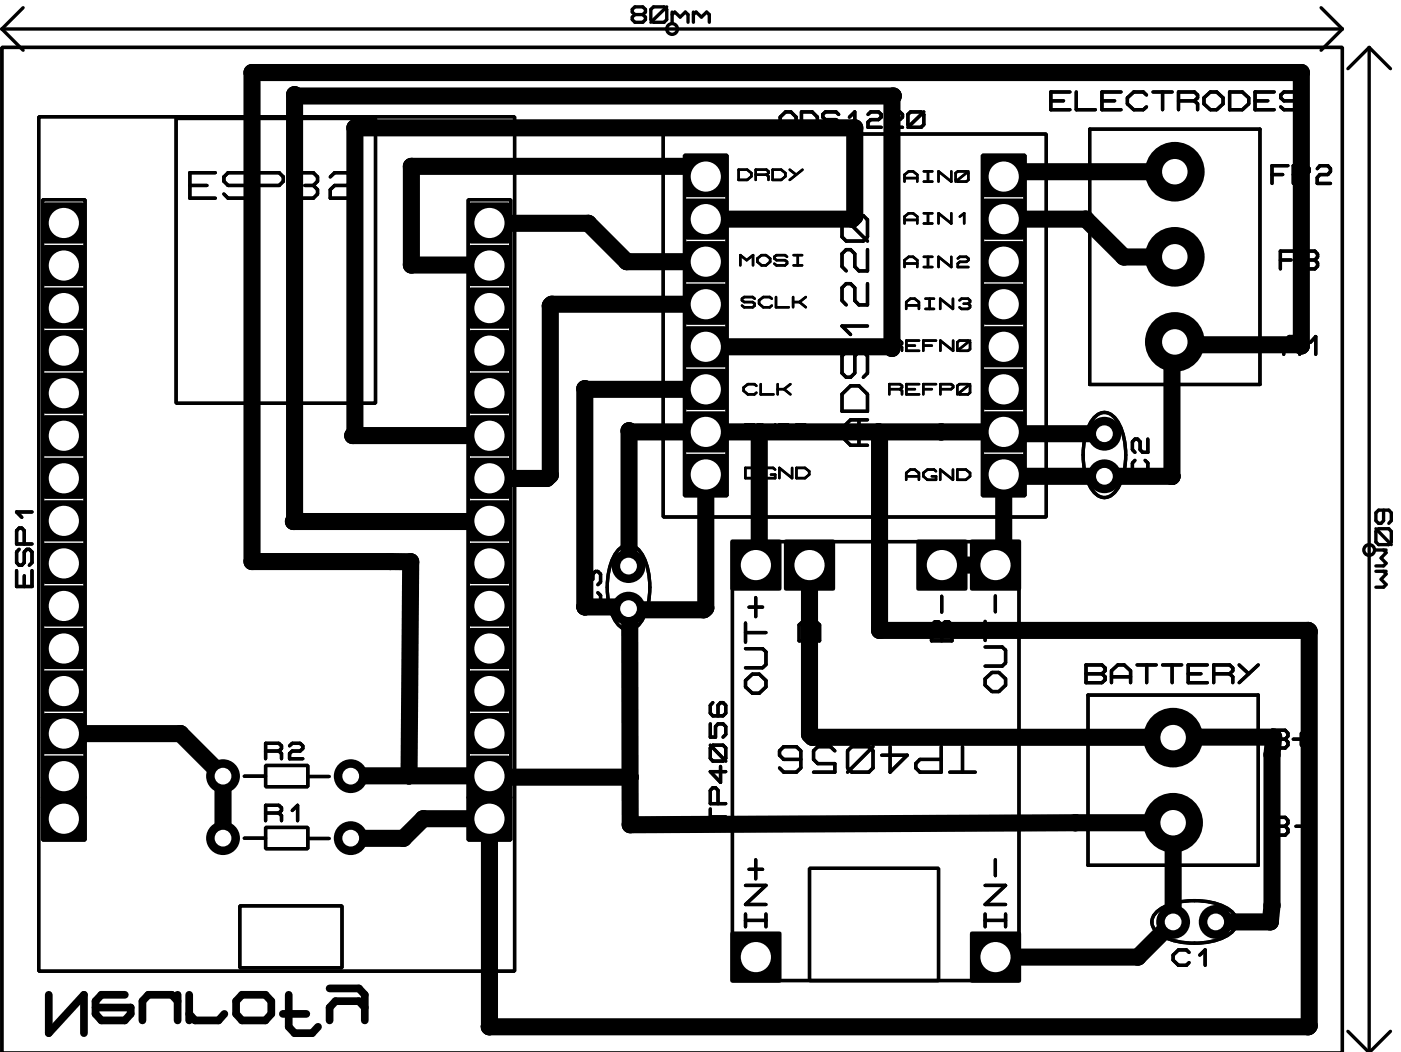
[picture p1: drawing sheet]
<svg xmlns="http://www.w3.org/2000/svg" width="84mm" height="63mm" viewBox="0 0 84 63" stroke-linecap="round" stroke-linejoin="round" font-family="sans-serif">
<g fill="#000">
<path d="M2.6 17.2h2.4v2.4h-2.4z" fill-rule="evenodd"/>
<path d="M2.6 14.7l2.4-.1v2.4l-2.4 .1z" fill-rule="evenodd"/>
<path d="M2.6 12.1h2.4v2.4h-2.4z" fill-rule="evenodd"/>
<path d="M28 12.1h2.4v2.4h-2.4z" fill-rule="evenodd"/>
<path d="M28 14.7l2.4-.1v2.4l-2.4 .1z" fill-rule="evenodd"/>
<path d="M28 17.2h2.4v2.4h-2.4z" fill-rule="evenodd"/>
<path d="M40.9 9.4l2.4-.1v2.4h-2.4z" fill-rule="evenodd"/>
<path d="M40.9 11.9h2.4v2.3l-2.4 .1z" fill-rule="evenodd"/>
<path d="M40.9 14.4h2.4v2.4h-2.4z" fill-rule="evenodd"/>
<path d="M40.9 17l2.4-.1v2.4l-2.4 .1z" fill-rule="evenodd"/>
<path d="M40.9 19.5h2.4v2.4h-2.4z" fill-rule="evenodd"/>
<path d="M58.7 9.4l2.4-.1v2.4h-2.4z" fill-rule="evenodd"/>
<path d="M58.7 11.9h2.4v2.3l-2.4 .1z" fill-rule="evenodd"/>
<path d="M58.7 14.4h2.4v2.4h-2.4z" fill-rule="evenodd"/>
<path d="M58.7 17l2.4-.1v2.4l-2.4 .1z" fill-rule="evenodd"/>
<path d="M58.7 19.5h2.4v2.4h-2.4z" fill-rule="evenodd"/>
<path d="M2.6 37.5h2.4v2.4h-2.4z" fill-rule="evenodd"/>
<path d="M2.6 35h2.4v2.3l-2.4 .1z" fill-rule="evenodd"/>
<path d="M2.6 32.5l2.4-.1v2.4h-2.4z" fill-rule="evenodd"/>
<path d="M2.6 29.9h2.4v2.4h-2.4z" fill-rule="evenodd"/>
<path d="M2.6 27.4l2.4-.1v2.4l-2.4 .1z" fill-rule="evenodd"/>
<path d="M2.6 24.8h2.4v2.4h-2.4z" fill-rule="evenodd"/>
<path d="M2.6 22.3h2.4v2.4l-2.4-.1z" fill-rule="evenodd"/>
<path d="M2.6 19.8l2.4-.1v2.4h-2.4z" fill-rule="evenodd"/>
<path d="M28 19.8l2.4-.1v2.4h-2.4z" fill-rule="evenodd"/>
<path d="M28 22.3h2.4v2.3l-2.4 .1z" fill-rule="evenodd"/>
<path d="M28 24.8h2.4v2.4h-2.4z" fill-rule="evenodd"/>
<path d="M28 27.4l2.4-.1v2.4l-2.4 .1z" fill-rule="evenodd"/>
<path d="M28 29.9h2.4v2.4h-2.4z" fill-rule="evenodd"/>
<path d="M28 32.5l2.4-.1v2.4h-2.4z" fill-rule="evenodd"/>
<path d="M28 35h2.4v2.3l-2.4 .1z" fill-rule="evenodd"/>
<path d="M28 37.5h2.4v2.4h-2.4z" fill-rule="evenodd"/>
<path d="M40.9 22.1l2.4-.1v2.4h-2.4z" fill-rule="evenodd"/>
<path d="M40.9 24.6h2.4v2.3l-2.4 .1z" fill-rule="evenodd"/>
<path d="M40.9 27.1h2.4v2.4h-2.4z" fill-rule="evenodd"/>
<path d="M43.6 32.2h3v3h-3z" fill-rule="evenodd"/>
<path d="M46.8 32.2h3v3h-3z" fill-rule="evenodd"/>
<path d="M54.7 32.3l3-.1v3h-3z" fill-rule="evenodd"/>
<path d="M57.9 32.3l3-.1v3h-3z" fill-rule="evenodd"/>
<path d="M58.7 22.1l2.4-.1v2.4h-2.4z" fill-rule="evenodd"/>
<path d="M58.7 24.6h2.4v2.3l-2.4 .1z" fill-rule="evenodd"/>
<path d="M58.7 27.1h2.4v2.4h-2.4z" fill-rule="evenodd"/>
<path d="M2.6 47.7h2.4v2.3l-2.4 .1z" fill-rule="evenodd"/>
<path d="M2.6 45.2l2.4-.1v2.4h-2.4z" fill-rule="evenodd"/>
<path d="M2.6 42.6h2.4v2.4h-2.4z" fill-rule="evenodd"/>
<path d="M2.6 40.1l2.4-.1v2.4l-2.4 .1z" fill-rule="evenodd"/>
<path d="M28 40.1l2.4-.1v2.4l-2.4 .1z" fill-rule="evenodd"/>
<path d="M28 42.6h2.4v2.4h-2.4z" fill-rule="evenodd"/>
<path d="M28 45.2l2.4-.1v2.4h-2.4z" fill-rule="evenodd"/>
<path d="M28 47.7h2.4v2.3l-2.4 .1z" fill-rule="evenodd"/>
<path d="M43.6 55.6l3 .1v2.9h-3z" fill-rule="evenodd"/>
<path d="M57.9 55.7l3-.1v3h-3z" fill-rule="evenodd"/>
<circle cx="15" cy="4.3" r=".51"/>
<circle cx="17.6" cy="5.6" r=".51"/>
<circle cx="17.7" cy="5.7" r=".51"/>
<circle cx="21.2" cy="7.6" r=".51"/>
<circle cx="24.5" cy="15.8" r=".51"/>
<circle cx="24.5" cy="9.9" r=".51"/>
<circle cx="29.2" cy="15.8" r=".51"/>
<circle cx="29.2" cy="13.3" r=".51"/>
<circle cx="32.8" cy="18.2" r=".51"/>
<circle cx="32.9" cy="18.2" r=".51"/>
<circle cx="35.1" cy="13.3" r=".51"/>
<circle cx="37.4" cy="15.6" r=".51"/>
<circle cx="41.5" cy="9.9" r=".51"/>
<circle cx="50.9" cy="13.1" r=".51"/>
<circle cx="51" cy="12.9" r=".51"/>
<circle cx="51" cy="7.6" r=".51"/>
<circle cx="53.2" cy="5.8" r=".51"/>
<circle cx="53.3" cy="5.7" r=".51"/>
<circle cx="60.2" cy="10.2" r=".51"/>
<circle cx="64.8" cy="13.1" r=".51"/>
<circle cx="67.1" cy="15.3" r=".51"/>
<circle cx="70.1" cy="15.3" r=".51"/>
<circle cx="70.1" cy="10.2" r="1.78"/>
<circle cx="70.1" cy="15.3" r="1.78"/>
<circle cx="77.7" cy="4.3" r=".51"/>
<circle cx="15" cy="33.5" r=".51"/>
<circle cx="17.5" cy="31.1" r=".51"/>
<circle cx="17.6" cy="31" r=".51"/>
<circle cx="21" cy="26" r=".51"/>
<circle cx="21.2" cy="25.9" r=".51"/>
<circle cx="23.3" cy="33.5" r=".51"/>
<circle cx="24.5" cy="33.5" r=".51"/>
<circle cx="29.2" cy="31.1" r=".51"/>
<circle cx="29.2" cy="26" r=".51"/>
<circle cx="29.2" cy="28.6" r=".51"/>
<circle cx="32.6" cy="28.6" r=".51"/>
<circle cx="32.8" cy="28.4" r=".51"/>
<circle cx="34.9" cy="23.2" r=".51"/>
<circle cx="34.9" cy="36.2" r=".51"/>
<circle cx="37.4" cy="36.2" r=".51"/>
<circle cx="37.5" cy="33.8" r="1.01"/>
<circle cx="37.5" cy="36.3" r="1.01"/>
<circle cx="37.5" cy="33.8" r=".51"/>
<circle cx="37.5" cy="25.7" r=".51"/>
<circle cx="37.6" cy="36.4" r=".51"/>
<circle cx="37.6" cy="25.8" r=".51"/>
<circle cx="42" cy="36.4" r=".51"/>
<circle cx="42.1" cy="36.3" r=".51"/>
<circle cx="43.2" cy="25.8" r=".51"/>
<circle cx="45.3" cy="33.5" r=".51"/>
<circle cx="45.3" cy="25.8" r=".51"/>
<circle cx="52.4" cy="25.8" r=".51"/>
<circle cx="52.5" cy="37.6" r=".51"/>
<circle cx="52.5" cy="25.8" r=".51"/>
<circle cx="53.1" cy="20.7" r=".51"/>
<circle cx="53.2" cy="20.8" r=".51"/>
<circle cx="56.2" cy="25.8" r=".51"/>
<circle cx="59.9" cy="33.2" r=".51"/>
<circle cx="60" cy="25.9" r=".51"/>
<circle cx="60" cy="28.4" r=".51"/>
<circle cx="65.9" cy="25.9" r="1.01"/>
<circle cx="65.9" cy="28.4" r="1.01"/>
<circle cx="69.9" cy="28.4" r=".51"/>
<circle cx="69.9" cy="20.6" r=".51"/>
<circle cx="70.1" cy="20.4" r="1.78"/>
<circle cx="77.6" cy="20.6" r=".51"/>
<circle cx="77.7" cy="20.6" r=".51"/>
<circle cx="78.1" cy="37.6" r=".51"/>
<circle cx="78.1" cy="37.7" r=".51"/>
<circle cx="10.8" cy="43.8" r=".51"/>
<circle cx="13.3" cy="50" r="1.01"/>
<circle cx="13.3" cy="46.3" r="1.01"/>
<circle cx="20.9" cy="50" r="1.01"/>
<circle cx="20.9" cy="46.3" r="1.01"/>
<circle cx="20.9" cy="46.3" r=".51"/>
<circle cx="20.9" cy="50" r=".51"/>
<circle cx="24.1" cy="50" r=".51"/>
<circle cx="24.4" cy="46.3" r=".51"/>
<circle cx="25.3" cy="48.9" r=".51"/>
<circle cx="29.2" cy="46.3" r=".51"/>
<circle cx="29.3" cy="46.4" r=".51"/>
<circle cx="37.6" cy="46.4" r=".51"/>
<circle cx="37.6" cy="49.2" r=".51"/>
<circle cx="48.3" cy="43.8" r=".51"/>
<circle cx="48.5" cy="44" r=".51"/>
<circle cx="64.2" cy="49.1" r=".51"/>
<circle cx="67.9" cy="57.1" r=".51"/>
<circle cx="70" cy="44" r="1.78"/>
<circle cx="70" cy="49.1" r="1.78"/>
<circle cx="70" cy="55" r="1.01"/>
<circle cx="70" cy="44" r=".51"/>
<circle cx="72.5" cy="55" r="1.01"/>
<circle cx="75.8" cy="55" r=".51"/>
<circle cx="75.9" cy="45" r=".51"/>
<circle cx="75.9" cy="54" r=".51"/>
<circle cx="76" cy="44" r=".51"/>
<circle cx="29.2" cy="61.3" r=".51"/>
<circle cx="78.1" cy="61.3" r=".51"/>
<circle cx="78.1" cy="61.2" r=".51"/>
</g>
<g fill="none" stroke="#000" stroke-width=".2">
<path d="M.1 2.8h80v60M.1 2.8h.1M.1 2.8v60M2.3 7h28.4v51h-28.4zM2.5 11.9h2.6v38.2h-2.6zM10.5 7.1h11.9v17h-11.9zM11.3 11.1h1M12.8 10.3h-1.5v1.5h1.5M14.9 10.6l-.3-.3h-1l-.2 .3v.2l.2 .3h1l.3 .2v.3l-.3 .2h-1l-.2-.2M15.4 11.1h1.3l.2-.3v-.2l-.2-.3h-1.3v1.5M17.7 10.6l.2-.3h.8l.2 .3v.2l-.2 .3M18.2 11.1h.5"/>
<path d="M18.7 11.1l.2 .2v.3l-.2 .2h-.8l-.2-.2M19.7 10.6l.3-.3h.7l.3 .3v.2l-.3 .3h-.7l-.3 .2v.5h1.3M27.9 11.9h2.6v38.2h-2.6zM39.6 8h22.8v22.9h-22.8zM40.8 9.3h2.6v20.3h-2.6zM46.6 7.6v-.6l.3-.3h.3l.3 .3v.6M46.6 7.3h.9M47.8 6.7h.7l.3 .3v.3l-.3 .3h-.7zM50 6.8l-.1-.1h-.6l-.2 .1v.2l.2 .1h.6l.1 .2v.1l-.1 .2h-.6l-.2-.2M50.2 12.9l1.6 1.5M50.5 12.9h1l.3 .2v1l-.3 .3h-1l-.3-.3v-1zM50.7 7l.3-.3v.9"/>
<path d="M51.8 14.9v1.3h-.5l-.3-.3v-.8l-.2-.2h-.3l-.3 .2v.8l.3 .3M51.8 16.9v1.3h-.5l-.3-.3v-.7l-.2-.3h-.3l-.3 .3v.7l.3 .3M51.8 19.5h-1.6l.6 .5M51.8 6.8l.2-.1h.4l.2 .1v.2l-.2 .1h-.4l-.2 .2v.3h.8M53.1 6.8l.1-.1h.5l.2 .1v.2l-.2 .1h-.5l-.1 .2v.3h.8M54.2 6.8l.1-.1h.7l.1 .1v.6l-.1 .2h-.7l-.1-.2zM55.1 6.7l-.9 .9M58.6 9.3h2.6v20.3h-2.6zM62.7 6h.8M63.8 5.5h-1.1v1h1.1M64.2 5.5v1h1.2M65 7.7h10.2v15.2h-10.2z"/>
<path d="M65.8 6h.7M66.9 5.5h-1.1v1h1.1M68.4 5.7l-.2-.2h-.5l-.4 .3v.4l.4 .3h.5l.2-.1M68.8 5.5h1.1M69.4 5.5v1M70.3 6h1M71.3 6l.2-.2v-.1l-.2-.2h-1v1M71.3 6l.2 .2v.3M71.8 5.8l.4-.3h.4l.4 .3v.4l-.4 .3h-.4l-.4-.3zM73.4 5.5h.7l.4 .3v.4l-.4 .3h-.7zM74.9 6h.8M75.9 10.4h.6"/>
<path d="M76 5.5h-1.1v1h1.1M76.4 15.5h.6M76.9 9.9h-1v1M77.2 10.4h.8l.1-.2v-.1l-.1-.2h-.8v1M77.4 15h-1v1M77.6 5.7l-.2-.2h-.8l-.2 .2v.1l.2 .2h.8l.2 .2v.2l-.2 .1h-.8l-.2-.1M78 15.5l-.2-.2v-.1l.2-.2h.5l.1 .2v.1l-.1 .2M78 15.5h.5M78 15.5l-.2 .2v.2l.2 .1h.5l.1-.1v-.2l-.1-.2M78.6 10.1l.2-.2h.4l.2 .2v.1l-.2 .2h-.4l-.2 .2v.3h.8M1 34.1v.9h.9v-.9M1.1 32.8l-.1 .1v.7l.1 .1h.2l.1-.1v-.7l.2-.1h.1l.2 .1v.7l-.2 .1"/>
<path d="M1.4 32.5v-.8l-.1-.2h-.2l-.1 .2v.8h.9M1.4 34.4v.6M1.9 30.6h-.9l.3 .3M35.1 35.4l-.2 .1v.5l.3 .3h.3l.3-.3v-.5l-.1-.1M35.4 34.3l.1-.2h.2l.1 .2v.4l-.1 .2M35.4 34.3l-.2-.2h-.1l-.2 .2v.4l.2 .2M35.4 34.3v.3M36.9 32.9a.78 .78 0 0 1 1.3 0 4.2 4.2 0 0 1 0 4.4 .78 .78 0 0 1-1.3 0 4.2 4.2 0 0 1 0-4.4zM43.7 32.3h17.1v26.2h-17.1zM44.5 37.2v1.1M44.5 38.7h1l.2 .2v.8l-.2 .2h-1M44.5 37.8h1.2"/>
<path d="M44.7 36.2h.8M45.1 35.7v1.1M47.7 37.3l.2-.2h.2l.2 .2 .2-.2h.2l.2 .2v.9h-1.2zM47.9 36.2h.8M48.3 35.6v1.1M48.3 37.3v.9M50.2 23.5l.6-.5h.5l.5 .5v1h-1.6zM50.5 21l-.3 .2v1.1l.3 .2h.3l.2-.2v-1.1l.3-.2h.2l.3 .2v1.1l-.3 .2M51.3 25.1v1.5M51.8 25.1h-1l-.6 .5v.5l.6 .5h1M55.6 37.3l.2-.2h.2l.2 .2 .2-.2h.2l.2 .2v.9h-1.2zM56.2 35.6v.9"/>
<path d="M56.2 37.3v.9M58.8 37.1v1.1M58.8 38.6h1l.2 .2v.8l-.2 .2h-1M58.8 37.7h1.2M59.4 35.6v.9M64.8 39.7h1l.1 .2v.1l-.1 .2 .1 .2v.2l-.1 .1h-1zM65.3 25a.78 .78 0 0 1 1.3 0 4.2 4.2 0 0 1 0 4.4 .78 .78 0 0 1-1.3 0 4.2 4.2 0 0 1 0-4.4zM67.7 27.5l-.1 .1v.5l.3 .3h.3l.3-.3v-.5l-.2-.1M67.9 39.7h1.1M68.4 39.7v1M68.5 26.2v.8h-.3l-.2-.2v-.4l-.1-.2h-.2l-.1 .2v.4l.1 .2M69.4 39.7h1.1"/>
<path d="M69.9 39.7v1M72 39.7h-1.1v1h1.1M73.9 39.7l.6 .5M75.1 39.7l-1.2 1M76.6 21.1v-.7l.3-.3h.3l.4 .3v.7M76.6 20.8h1M78.2 20.4l.3-.3v1M2.5 47.6h2.6M14.3 54.1h6.1v3.7h-6.1zM14.6 50h1.2M14.6 46.3h1.2M15.8 49.4h2.6v1.3h-2.6z"/>
<path d="M15.8 45.7h2.6v1.3h-2.6zM15.8 48.5h.8M15.8 44.8h.8M16.6 44.8l.2-.1v-.2l-.2-.1h-.8v.9M16.6 48.5l.2-.1v-.2l-.2-.1h-.8v.9M16.6 44.8l.2 .2v.3M16.6 48.5l.2 .2v.3M17.3 44.5l.1-.1h.5l.2 .1v.2l-.2 .1h-.5l-.1 .2v.3h.8M17.4 48.4l.4-.3v.9M18.4 50h1.2M18.4 46.3h1.2M27.9 47.6h2.6"/>
<path d="M42.4 43.2v.8h.3v-.6l.1-.2h.3l.2 .2v.4l-.2 .2M42.4 48.3v.9M42.4 48.8h.9M42.4 44.5l.9 .9M42.5 41.9l-.1 .2v.5l.1 .1h.6l.2-.1v-.5l-.2-.2h-.1l-.2 .2v.6M42.5 44.5h.6l.2 .1v.7l-.2 .1h-.6l-.1-.1v-.7zM42.8 48v-.8l-.1-.2h-.2l-.1 .2v.8h.9M43 45.7v1l-.6-.6h.9M44.5 40.6l.4-.4h.4l.4 .4v.4l-.4 .4h-.4l-.4-.4zM44.5 54.6v.7M44.5 54.9h1.2M44.5 52.8h1.2l-1.2 1.2h1.2"/>
<path d="M44.7 51.9h.8M45.1 51.3v1.2M45.7 54.6v.7M47.8 45.3h-1l-.3-.2v-.3l.3-.2h.7l.3 .2v1l-.3 .3h-.7l-.3-.3M48.3 51.8h7.7v6.7h-7.7zM49.8 44.8l-.2-.2h-.8l-.3 .2v.5l.3 .3h1v.5h-1.3M50.6 44.8l.2-.2h1l.3 .2v1l-.3 .3h-1l-.2-.3zM52.1 44.6l-1.5 1.5M53.1 44.6v1.5l1-1h-1.5M56.2 44.6v1.5h-1.3l-.3-.3v-.2l.3-.3h1.3M56.7 46.1h1.5M57.4 44.6v1.5"/>
<path d="M58.8 54.9h1.2M58.8 52.8h1.2l-1.2 1.2h1.2M58.8 40.5l.4-.4h.4l.4 .4v.4l-.4 .4h-.4l-.4-.4zM58.8 54.6v.7M59.4 51.3v1M60 54.6v.7M64.8 40.2h1M64.9 41.5h10.2v10.1h-10.2zM66.3 40.7v-.7l.4-.3h.4l.4 .3v.7M66.3 40.4h1.2M69.1 54.4a4.2 4.2 0 0 1 4.4 0 .78 .78 0 0 1 0 1.3 4.2 4.2 0 0 1-4.4 0 .78 .78 0 0 1 0-1.3zM70.9 40.2h.8"/>
<path d="M71 56.8l-.2-.1h-.5l-.3 .3v.3l.3 .3h.5l.2-.1M71.6 57l.3-.3v.9M72.4 40.2h1M73.4 40.2l.2-.2v-.1l-.2-.2h-1v1M73.4 40.2l.2 .2v.3M75.9 43.6h.8l.2 .2v.1l-.2 .2 .2 .2v.2l-.2 .1h-.8zM75.9 48.8h.8l.2 .2v.1l-.2 .2 .2 .2v.2l-.2 .1h-.8zM75.9 44.1h.8M75.9 49.3h.8M77.2 44.1h.9M77.3 49.3h.8M77.7 43.8v.7"/>
</g>
<g fill="none" stroke="#000" stroke-width=".15">
<path d="M44.1 10.1h.5l.2 .2v.2l-.2 .2h-.5zM44.2 13.3v-.6l.4 .3 .3-.3v.6M44.2 15.8v-.6l.4 .3 .3-.3v.6M45 17.8l-.1-.1h-.5l-.1 .1 .1 .2h.5l.1 .1-.1 .2h-.5l-.1-.1M45.1 10.4h.6M45.2 15.4l.2-.2h.3l.3 .2v.2l-.3 .2h-.3l-.2-.2zM45.3 12.7h.5M45.3 13.3h.5M45.6 12.7v.6M45.7 10.4l.2-.1-.2-.2h-.6v.6M45.7 10.4l.2 .1v.2M46.1 17.8l-.2-.1h-.4l-.2 .2v.2l.2 .2h.4l.2-.1"/>
<path d="M46.1 10.1h.5l.3 .2v.2l-.3 .2h-.5zM46.3 17.7v.6h.8M47 12.8l-.2-.1h-.5l-.1 .1 .1 .2h.5l.2 .1-.2 .2h-.5l-.1-.1M47 15.3l-.2-.1h-.5l-.1 .1 .1 .2h.5l.2 .1-.2 .2h-.5l-.1-.1M47.1 10.1l.4 .3M47.2 12.9l.3-.2h.2l.3 .2v.2l-.3 .2h-.2l-.3-.2zM47.3 18h.4M47.3 17.7v.6M47.4 15.2h.5M47.4 15.8h.5M47.6 15.2v.6M47.7 18l.4 .3"/>
<path d="M47.9 10.1l-.8 .6M48.1 17.7l-.4 .3M54 13.3v-.4l.2-.2h.3l.2 .2v.4M54 10.8v-.4l.2-.2h.3l.2 .2v.4M54 15.9v-.4l.2-.2h.3l.2 .2v.4M54 15.7h.7M54 13.1h.7M54 10.6h.7M54.1 18.4v-.4l.2-.2h.3l.2 .2v.4M54.1 18.2h.7M55.1 12.7h.5M55.1 13.3h.5"/>
<path d="M55.1 15.3h.5M55.1 15.9h.5M55.1 10.2h.5M55.1 10.8h.5M55.2 17.8h.5M55.2 18.4h.5M55.4 10.2v.6M55.4 12.7v.6M55.4 15.3v.6M55.5 17.8v.6M56.8 10.2v.6l-.8-.6v.6M56.8 12.7v.6l-.8-.6v.6"/>
<path d="M56.8 15.3v.6l-.8-.6v.6M56.9 17.8v.6l-.8-.6v.6M57 10.3l.2-.1h.5l.1 .1v.4l-.1 .1h-.5l-.2-.1zM57.2 15.4l.1-.1h.4l.1 .2-.1 .1h-.4l-.1 .1v.2h.6M57.3 17.9l.1-.1h.4l.1 .1-.1 .2M57.3 12.9l.2-.2v.6M57.5 18.1h.3M57.8 18.1l.1 .1-.1 .2h-.4l-.1-.1M57.8 10.2l-.8 .6M44.5 25.3h.5l.2 .2v.2l-.2 .2h-.5zM44.5 27.9h.5l.2 .2v.2l-.2 .2h-.5zM45 20.4l-.1-.1h-.4l-.2 .2v.2l.2 .2h.4l.1-.1"/>
<path d="M45.1 23l-.1-.1h-.4l-.2 .2v.2l.2 .2h.4l.1-.1M45.4 22.9v.6h.8M45.5 25.3v.3l.4 .3 .4-.3v-.3M46.1 20.4l-.2-.1h-.5l-.1 .1 .1 .2h.5l.2 .1-.2 .2h-.5l-.1-.1M46.3 28l-.2-.1h-.4l-.2 .2v.2l.2 .2h.6v-.2h-.3M46.4 22.9v.6M46.4 23.2h.4M46.5 25.3h.5l.3 .2v.2l-.3 .2h-.5zM46.8 23.2l.4 .3M47.2 22.9l-.4 .3M47.3 27.9v.6l-.8-.6v.6M47.5 25.3h.5l.3 .2v.2l-.3 .2h-.5z"/>
<path d="M47.5 27.9h.5l.3 .2v.2l-.3 .2h-.5zM53.1 20.6h.6M53.1 23.2h.6M53.7 20.6l.1-.1-.1-.2h-.6v.6M53.7 23.2l.1-.1-.1-.2h-.6v.6M53.7 20.6l.1 .1v.2M53.7 23.2l.1 .1v.2M54.1 26v-.4l.2-.2h.3l.2 .2v.4M54.1 28.6v-.4l.2-.2h.3l.2 .2v.4M54.1 28.4h.7M54.1 25.8h.7M54.1 20.6h.5"/>
<path d="M54.1 23.2h.5M54.8 20.3h-.7v.6h.7M54.8 22.9h-.7v.6h.7M55.1 20.6h.5M55.1 23.2h.5M55.1 25.4v.3l.4 .3 .4-.3v-.3M55.9 20.3h-.8v.6M55.9 22.9h-.8v.6M55.9 28.1l-.2-.1h-.4l-.2 .2v.2l.2 .2h.6v-.2h-.3M56.1 25.4h.5l.3 .2v.2l-.3 .2h-.5zM56.1 23.2h.7l.1-.2-.1-.1h-.7v.6M56.9 28v.6l-.8-.6v.6"/>
<path d="M56.9 20.3v.6l-.8-.6v.6M57.1 20.4l.2-.1h.5l.1 .1v.4l-.1 .1h-.5l-.2-.1zM57.1 23l.2-.1h.5l.1 .1v.4l-.1 .1h-.5l-.2-.1zM57.1 28h.5l.3 .2v.2l-.3 .2h-.5zM57.1 25.4h.5l.3 .2v.2l-.3 .2h-.5zM57.9 22.9l-.8 .6M57.9 20.3l-.8 .6"/>
</g>
<g fill="none" stroke="#000" stroke-width="1">
<path d="M29.2 13.3h.1M29.2 13.3h5.9l2.3 2.3h4.7M42.1 13.1h8.8l.1-.2v-5.3h-29.8v18.3l-.2 .1h8.2M42.1 18.2h-9.2h-.1v10.2l-.2 .2h-3.4M42.1 10.5l-.6-.6h-17v5.9h4.7M59.9 13.1h4.9l2.3 2.2h3M70.1 10.2h-9.9l-.3 .3M29.2 28.5v.1M37.6 36.4v12.8l32.4-.1v5.9l-2.1 2.1h-8.5M42.1 20.7h11l.1 .1v-15l.1-.1h-35.6l-.1-.1v25.4l-.1 .1h11.7M42.1 23.2h-7.2v13h2.5l.2 .2M42.1 28.3v8l-.1 .1h-4.4"/>
<path d="M45.3 25.8v7.7l-.2 .2M48.3 33.7v10.1l.2 .2h27.5l-.1 1v9l-.1 1h-3.3M52.4 25.8l.1 11.8 25.6 .1v23.6h-48.9v-12.4h-3.9l-1.2 1.1h-3.2M65.9 25.9h-5.9l-.1-.1h-22.3l-.1-.1v8.1M69.9 28.4h-9.9l-.1-.1v4.9l-.5 .5h-3.2M69.9 28.4h.1M69.9 20.6v7.8M69.9 20.6h7.7h.1v-16.3h-62.7v29.2h9.5l-.1 12.8M70.1 20.4l-.2 .2M3.8 43.8h7l2.5 2.5v3.7M20.9 50h.1M20.9 46.3l16.7 .1"/>
<path d="M20.9 46.3h.1M70 44h.1"/>
</g>
<path d="M2.7 47.8h2.2v2.2h-2.2z" fill="#000"/>
<circle cx="3.8" cy="48.9" r=".9" fill="#fff"/>
<path d="M2.7 45.2h2.2v2.2h-2.2z" fill="#000"/>
<circle cx="3.8" cy="46.3" r=".9" fill="#fff"/>
<path d="M2.7 42.7h2.2v2.2h-2.2z" fill="#000"/>
<circle cx="3.8" cy="43.8" r=".9" fill="#fff"/>
<path d="M2.7 40.1h2.2v2.2h-2.2z" fill="#000"/>
<circle cx="3.8" cy="41.3" r=".9" fill="#fff"/>
<path d="M2.7 37.6h2.2v2.2h-2.2z" fill="#000"/>
<circle cx="3.8" cy="38.7" r=".9" fill="#fff"/>
<path d="M2.7 35.1h2.2v2.2h-2.2z" fill="#000"/>
<circle cx="3.8" cy="36.2" r=".9" fill="#fff"/>
<path d="M2.7 32.5h2.2v2.2h-2.2z" fill="#000"/>
<circle cx="3.8" cy="33.6" r=".9" fill="#fff"/>
<path d="M2.7 30h2.2v2.2h-2.2z" fill="#000"/>
<circle cx="3.8" cy="31.1" r=".9" fill="#fff"/>
<path d="M2.7 27.4h2.2v2.2h-2.2z" fill="#000"/>
<circle cx="3.8" cy="28.6" r=".9" fill="#fff"/>
<path d="M2.7 24.9h2.2v2.2h-2.2z" fill="#000"/>
<circle cx="3.8" cy="26" r=".9" fill="#fff"/>
<path d="M2.7 22.4h2.2v2.2h-2.2z" fill="#000"/>
<circle cx="3.8" cy="23.5" r=".9" fill="#fff"/>
<path d="M2.7 19.8h2.2v2.2h-2.2z" fill="#000"/>
<circle cx="3.8" cy="20.9" r=".9" fill="#fff"/>
<path d="M2.7 17.3h2.2v2.2h-2.2z" fill="#000"/>
<circle cx="3.8" cy="18.4" r=".9" fill="#fff"/>
<path d="M2.7 14.7h2.2v2.2h-2.2z" fill="#000"/>
<circle cx="3.8" cy="15.9" r=".9" fill="#fff"/>
<path d="M2.7 12.2h2.2v2.2h-2.2z" fill="#000"/>
<circle cx="3.8" cy="13.3" r=".9" fill="#fff"/>
<path d="M28.1 12.2h2.2v2.2h-2.2z" fill="#000"/>
<circle cx="29.2" cy="13.3" r=".9" fill="#fff"/>
<path d="M28.1 14.7h2.2v2.2h-2.2z" fill="#000"/>
<circle cx="29.2" cy="15.9" r=".9" fill="#fff"/>
<path d="M28.1 17.3h2.2v2.2h-2.2z" fill="#000"/>
<circle cx="29.2" cy="18.4" r=".9" fill="#fff"/>
<path d="M28.1 19.8h2.2v2.2h-2.2z" fill="#000"/>
<circle cx="29.2" cy="20.9" r=".9" fill="#fff"/>
<path d="M28.1 22.4h2.2v2.2h-2.2z" fill="#000"/>
<circle cx="29.2" cy="23.5" r=".9" fill="#fff"/>
<path d="M28.1 24.9h2.2v2.2h-2.2z" fill="#000"/>
<circle cx="29.2" cy="26" r=".9" fill="#fff"/>
<path d="M28.1 27.4h2.2v2.2h-2.2z" fill="#000"/>
<circle cx="29.2" cy="28.6" r=".9" fill="#fff"/>
<path d="M28.1 30h2.2v2.2h-2.2z" fill="#000"/>
<circle cx="29.2" cy="31.1" r=".9" fill="#fff"/>
<path d="M28.1 32.5h2.2v2.2h-2.2z" fill="#000"/>
<circle cx="29.2" cy="33.6" r=".9" fill="#fff"/>
<path d="M28.1 35.1h2.2v2.2h-2.2z" fill="#000"/>
<circle cx="29.2" cy="36.2" r=".9" fill="#fff"/>
<path d="M28.1 37.6h2.2v2.2h-2.2z" fill="#000"/>
<circle cx="29.2" cy="38.7" r=".9" fill="#fff"/>
<path d="M28.1 40.1h2.2v2.2h-2.2z" fill="#000"/>
<circle cx="29.2" cy="41.3" r=".9" fill="#fff"/>
<path d="M28.1 42.7h2.2v2.2h-2.2z" fill="#000"/>
<circle cx="29.2" cy="43.8" r=".9" fill="#fff"/>
<path d="M28.1 45.2h2.2v2.2h-2.2z" fill="#000"/>
<circle cx="29.2" cy="46.3" r=".9" fill="#fff"/>
<path d="M28.1 47.8h2.2v2.2h-2.2z" fill="#000"/>
<circle cx="29.2" cy="48.9" r=".9" fill="#fff"/>
<path d="M41 9.4h2.2v2.2h-2.2z" fill="#000"/>
<circle cx="42.1" cy="10.5" r=".9" fill="#fff"/>
<path d="M41 12h2.2v2.2h-2.2z" fill="#000"/>
<circle cx="42.1" cy="13.1" r=".9" fill="#fff"/>
<path d="M41 14.5h2.2v2.2h-2.2z" fill="#000"/>
<circle cx="42.1" cy="15.6" r=".9" fill="#fff"/>
<path d="M41 17.1h2.2v2.2h-2.2z" fill="#000"/>
<circle cx="42.1" cy="18.2" r=".9" fill="#fff"/>
<path d="M41 19.6h2.2v2.2h-2.2z" fill="#000"/>
<circle cx="42.1" cy="20.7" r=".9" fill="#fff"/>
<path d="M41 22.1h2.2v2.2h-2.2z" fill="#000"/>
<circle cx="42.1" cy="23.2" r=".9" fill="#fff"/>
<path d="M41 24.7h2.2v2.2h-2.2z" fill="#000"/>
<circle cx="42.1" cy="25.8" r=".9" fill="#fff"/>
<path d="M41 27.2h2.2v2.2h-2.2z" fill="#000"/>
<circle cx="42.1" cy="28.3" r=".9" fill="#fff"/>
<path d="M58.8 9.4h2.2v2.2h-2.2z" fill="#000"/>
<circle cx="59.9" cy="10.5" r=".9" fill="#fff"/>
<path d="M58.8 12h2.2v2.2h-2.2z" fill="#000"/>
<circle cx="59.9" cy="13.1" r=".9" fill="#fff"/>
<path d="M58.8 14.5h2.2v2.2h-2.2z" fill="#000"/>
<circle cx="59.9" cy="15.6" r=".9" fill="#fff"/>
<path d="M58.8 17.1h2.2v2.2h-2.2z" fill="#000"/>
<circle cx="59.9" cy="18.2" r=".9" fill="#fff"/>
<path d="M58.8 19.6h2.2v2.2h-2.2z" fill="#000"/>
<circle cx="59.9" cy="20.7" r=".9" fill="#fff"/>
<path d="M58.8 22.1h2.2v2.2h-2.2z" fill="#000"/>
<circle cx="59.9" cy="23.2" r=".9" fill="#fff"/>
<path d="M58.8 24.7h2.2v2.2h-2.2z" fill="#000"/>
<circle cx="59.9" cy="25.8" r=".9" fill="#fff"/>
<path d="M58.8 27.2h2.2v2.2h-2.2z" fill="#000"/>
<circle cx="59.9" cy="28.3" r=".9" fill="#fff"/>
<path d="M43.7 55.7h2.8v2.8h-2.8z" fill="#000"/>
<circle cx="45.1" cy="57.1" r=".9" fill="#fff"/>
<path d="M58 55.7h2.8v2.8h-2.8z" fill="#000"/>
<circle cx="59.4" cy="57.1" r=".9" fill="#fff"/>
<path d="M43.7 32.3h2.8v2.8h-2.8z" fill="#000"/>
<circle cx="45.1" cy="33.7" r=".9" fill="#fff"/>
<path d="M58 32.3h2.8v2.8h-2.8z" fill="#000"/>
<circle cx="59.4" cy="33.7" r=".9" fill="#fff"/>
<path d="M46.9 32.3h2.8v2.8h-2.8z" fill="#000"/>
<circle cx="48.3" cy="33.7" r=".9" fill="#fff"/>
<path d="M54.8 32.3h2.8v2.8h-2.8z" fill="#000"/>
<circle cx="56.2" cy="33.7" r=".9" fill="#fff"/>
<circle cx="70" cy="44" r="1.65" fill="#000"/>
<circle cx="70" cy="44" r=".76" fill="#fff"/>
<circle cx="70" cy="49.1" r="1.65" fill="#000"/>
<circle cx="70" cy="49.1" r=".76" fill="#fff"/>
<circle cx="72.5" cy="55" r=".89" fill="#000"/>
<circle cx="72.5" cy="55" r=".5" fill="#fff"/>
<circle cx="70" cy="55" r=".89" fill="#000"/>
<circle cx="70" cy="55" r=".5" fill="#fff"/>
<circle cx="65.9" cy="25.9" r=".89" fill="#000"/>
<circle cx="65.9" cy="25.9" r=".5" fill="#fff"/>
<circle cx="65.9" cy="28.4" r=".89" fill="#000"/>
<circle cx="65.9" cy="28.4" r=".5" fill="#fff"/>
<circle cx="37.5" cy="36.3" r=".89" fill="#000"/>
<circle cx="37.5" cy="36.3" r=".5" fill="#fff"/>
<circle cx="37.5" cy="33.8" r=".89" fill="#000"/>
<circle cx="37.5" cy="33.8" r=".5" fill="#fff"/>
<circle cx="70.1" cy="10.2" r="1.65" fill="#000"/>
<circle cx="70.1" cy="10.3" r=".76" fill="#fff"/>
<circle cx="70.1" cy="15.3" r="1.65" fill="#000"/>
<circle cx="70.1" cy="15.3" r=".76" fill="#fff"/>
<circle cx="70.1" cy="20.4" r="1.65" fill="#000"/>
<circle cx="70.1" cy="20.4" r=".76" fill="#fff"/>
<circle cx="13.3" cy="50" r=".89" fill="#000"/>
<circle cx="13.3" cy="50" r=".5" fill="#fff"/>
<circle cx="20.9" cy="50" r=".89" fill="#000"/>
<circle cx="20.9" cy="50" r=".5" fill="#fff"/>
<circle cx="13.3" cy="46.3" r=".89" fill="#000"/>
<circle cx="13.3" cy="46.3" r=".5" fill="#fff"/>
<circle cx="20.9" cy="46.3" r=".89" fill="#000"/>
<circle cx="20.9" cy="46.3" r=".5" fill="#fff"/>
<g fill="none" stroke="#000" stroke-width=".2">
<path d="M.1 2.8h80v60M.1 2.8h.1M.1 2.8v60M.1 1.7h80M.1 1.7l1.3 1.3M1.4 .5l-1.3 1.2M2.3 7h28.4v51h-28.4zM2.5 11.9h2.6v38.2h-2.6zM10.5 7.1h11.9v17h-11.9zM11.3 11.1h1M12.8 10.3h-1.5v1.5h1.5M14.9 10.6l-.3-.3h-1l-.2 .3v.2l.2 .3h1l.3 .2v.3l-.3 .2h-1l-.2-.2"/>
<path d="M15.4 11.1h1.3l.2-.3v-.2l-.2-.3h-1.3v1.5M17.7 10.6l.2-.3h.8l.2 .3v.2l-.2 .3M18.2 11.1h.5M18.7 11.1l.2 .2v.3l-.2 .2h-.8l-.2-.2M19.7 10.6l.3-.3h.7l.3 .3v.2l-.3 .3h-.7l-.3 .2v.5h1.3M27.9 11.9h2.6v38.2h-2.6zM37.9 .9l-.2-.2v-.1l.2-.2h.5l.1 .2v.1l-.1 .2M37.9 .9l-.2 .1v.2l.2 .1h.5l.1-.1v-.2l-.1-.1M37.9 .9h.5M38.8 .6l.2-.2h.6l.2 .2v.6l-.2 .1h-.6l-.2-.1zM39.6 8h22.8v22.9h-22.8zM39.8 .4l-1 .9"/>
<path d="M40.1 .7v.6M40.1 .9l.2-.2 .3 .3 .3-.3 .2 .2v.4M40.8 9.3h2.6v20.3h-2.6zM41.4 .7v.6M41.4 .9l.1-.2 .4 .3 .3-.3 .1 .2v.4M46.6 7.6v-.6l.3-.3h.3l.3 .3v.6M46.6 7.3h.9M47.8 6.7h.7l.3 .3v.3l-.3 .3h-.7zM50 6.8l-.1-.1h-.6l-.2 .1v.2l.2 .1h.6l.1 .2v.1l-.1 .2h-.6l-.2-.2M50.2 12.9l1.6 1.5M50.5 12.9h1l.3 .2v1l-.3 .3h-1l-.3-.3v-1zM50.7 7l.3-.3v.9"/>
<path d="M51.8 14.9v1.3h-.5l-.3-.3v-.8l-.2-.2h-.3l-.3 .2v.8l.3 .3M51.8 16.9v1.3h-.5l-.3-.3v-.7l-.2-.3h-.3l-.3 .3v.7l.3 .3M51.8 19.5h-1.6l.6 .5M51.8 6.8l.2-.1h.4l.2 .1v.2l-.2 .1h-.4l-.2 .2v.3h.8M53.1 6.8l.1-.1h.5l.2 .1v.2l-.2 .1h-.5l-.1 .2v.3h.8M54.2 6.8l.1-.1h.7l.1 .1v.6l-.1 .2h-.7l-.1-.2zM55.1 6.7l-.9 .9M58.6 9.3h2.6v20.3h-2.6zM62.7 6h.8M63.8 5.5h-1.1v1h1.1M64.2 5.5v1h1.2M65 7.7h10.2v15.2h-10.2z"/>
<path d="M65.8 6h.7M66.9 5.5h-1.1v1h1.1M68.4 5.7l-.2-.2h-.5l-.4 .3v.4l.4 .3h.5l.2-.1M68.8 5.5h1.1M69.4 5.5v1M70.3 6h1M71.3 6l.2-.2v-.1l-.2-.2h-1v1M71.3 6l.2 .2v.3M71.8 5.8l.4-.3h.4l.4 .3v.4l-.4 .3h-.4l-.4-.3zM73.4 5.5h.7l.4 .3v.4l-.4 .3h-.7zM74.9 6h.8M75.9 10.4h.6"/>
<path d="M76 5.5h-1.1v1h1.1M76.4 15.5h.6M76.9 9.9h-1v1M77.2 10.4h.8l.1-.2v-.1l-.1-.2h-.8v1M77.4 15h-1v1M77.6 5.7l-.2-.2h-.8l-.2 .2v.1l.2 .2h.8l.2 .2v.2l-.2 .1h-.8l-.2-.1M78 15.5l-.2-.2v-.1l.2-.2h.5l.1 .2v.1l-.1 .2M78 15.5h.5M78 15.5l-.2 .2v.2l.2 .1h.5l.1-.1v-.2l-.1-.2M78.6 10.1l.2-.2h.4l.2 .2v.1l-.2 .2h-.4l-.2 .2v.3h.8M78.8 .5l1.3 1.2M80.1 1.7l-1.3 1.3"/>
<path d="M81.7 2.8v60M81.7 2.8l-1.3 1.3M81.7 2.8l1.3 1.3M1 34.1v.9h.9v-.9M1.1 32.8l-.1 .1v.7l.1 .1h.2l.1-.1v-.7l.2-.1h.1l.2 .1v.7l-.2 .1M1.4 32.5v-.8l-.1-.2h-.2l-.1 .2v.8h.9M1.4 34.4v.6M1.9 30.6h-.9l.3 .3M35.1 35.4l-.2 .1v.5l.3 .3h.3l.3-.3v-.5l-.1-.1M35.4 34.3l.1-.2h.2l.1 .2v.4l-.1 .2M35.4 34.3l-.2-.2h-.1l-.2 .2v.4l.2 .2M35.4 34.3v.3"/>
<path d="M36.9 32.9a.78 .78 0 0 1 1.3 0 4.2 4.2 0 0 1 0 4.4 .78 .78 0 0 1-1.3 0 4.2 4.2 0 0 1 0-4.4zM43.7 32.3h17.1v26.2h-17.1zM44.5 37.2v1.1M44.5 38.7h1l.2 .2v.8l-.2 .2h-1M44.5 37.8h1.2M44.7 36.2h.8M45.1 35.7v1.1M47.7 37.3l.2-.2h.2l.2 .2 .2-.2h.2l.2 .2v.9h-1.2zM47.9 36.2h.8M48.3 35.6v1.1M48.3 37.3v.9M50.2 23.5l.6-.5h.5l.5 .5v1h-1.6z"/>
<path d="M50.5 21l-.3 .2v1.1l.3 .2h.3l.2-.2v-1.1l.3-.2h.2l.3 .2v1.1l-.3 .2M51.3 25.1v1.5M51.8 25.1h-1l-.6 .5v.5l.6 .5h1M55.6 37.3l.2-.2h.2l.2 .2 .2-.2h.2l.2 .2v.9h-1.2zM56.2 35.6v.9M56.2 37.3v.9M58.8 37.1v1.1M58.8 38.6h1l.2 .2v.8l-.2 .2h-1M58.8 37.7h1.2M59.4 35.6v.9M64.8 39.7h1l.1 .2v.1l-.1 .2 .1 .2v.2l-.1 .1h-1zM65.3 25a.78 .78 0 0 1 1.3 0 4.2 4.2 0 0 1 0 4.4 .78 .78 0 0 1-1.3 0 4.2 4.2 0 0 1 0-4.4z"/>
<path d="M67.7 27.5l-.1 .1v.5l.3 .3h.3l.3-.3v-.5l-.2-.1M67.9 39.7h1.1M68.4 39.7v1M68.5 26.2v.8h-.3l-.2-.2v-.4l-.1-.2h-.2l-.1 .2v.4l.1 .2M69.4 39.7h1.1M69.9 39.7v1M72 39.7h-1.1v1h1.1M73.9 39.7l.6 .5M75.1 39.7l-1.2 1M76.6 21.1v-.7l.3-.3h.3l.4 .3v.7M76.6 20.8h1M78.2 20.4l.3-.3v1"/>
<path d="M82.1 34.1h.6M82.1 31.7l.2-.1h.6l.1 .1v.6l-.1 .2h-.6l-.2-.2zM82.1 31.6l.9 .9M82.1 32.8h.6M82.6 30.4v.7l-.2 .1h-.1l-.2-.1v-.5l.2-.2h.6l.1 .2v.5l-.1 .1M82.6 32.8l.1 .2-.3 .3 .3 .3-.1 .2h-.5M82.6 34.1l.1 .2-.3 .3 .3 .3-.1 .1h-.5M2.5 47.6h2.6M14.3 54.1h6.1v3.7h-6.1zM14.6 50h1.2M14.6 46.3h1.2M15.8 49.4h2.6v1.3h-2.6z"/>
<path d="M15.8 45.7h2.6v1.3h-2.6zM15.8 48.5h.8M15.8 44.8h.8M16.6 44.8l.2-.1v-.2l-.2-.1h-.8v.9M16.6 48.5l.2-.1v-.2l-.2-.1h-.8v.9M16.6 44.8l.2 .2v.3M16.6 48.5l.2 .2v.3M17.3 44.5l.1-.1h.5l.2 .1v.2l-.2 .1h-.5l-.1 .2v.3h.8M17.4 48.4l.4-.3v.9M18.4 50h1.2M18.4 46.3h1.2M27.9 47.6h2.6"/>
<path d="M42.4 43.2v.8h.3v-.6l.1-.2h.3l.2 .2v.4l-.2 .2M42.4 48.3v.9M42.4 48.8h.9M42.4 44.5l.9 .9M42.5 41.9l-.1 .2v.5l.1 .1h.6l.2-.1v-.5l-.2-.2h-.1l-.2 .2v.6M42.5 44.5h.6l.2 .1v.7l-.2 .1h-.6l-.1-.1v-.7zM42.8 48v-.8l-.1-.2h-.2l-.1 .2v.8h.9M43 45.7v1l-.6-.6h.9M44.5 40.6l.4-.4h.4l.4 .4v.4l-.4 .4h-.4l-.4-.4zM44.5 54.6v.7M44.5 54.9h1.2M44.5 52.8h1.2l-1.2 1.2h1.2"/>
<path d="M44.7 51.9h.8M45.1 51.3v1.2M45.7 54.6v.7M47.8 45.3h-1l-.3-.2v-.3l.3-.2h.7l.3 .2v1l-.3 .3h-.7l-.3-.3M48.3 51.8h7.7v6.7h-7.7zM49.8 44.8l-.2-.2h-.8l-.3 .2v.5l.3 .3h1v.5h-1.3M50.6 44.8l.2-.2h1l.3 .2v1l-.3 .3h-1l-.2-.3zM52.1 44.6l-1.5 1.5M53.1 44.6v1.5l1-1h-1.5M56.2 44.6v1.5h-1.3l-.3-.3v-.2l.3-.3h1.3M56.7 46.1h1.5M57.4 44.6v1.5"/>
<path d="M58.8 54.9h1.2M58.8 52.8h1.2l-1.2 1.2h1.2M58.8 40.5l.4-.4h.4l.4 .4v.4l-.4 .4h-.4l-.4-.4zM58.8 54.6v.7M59.4 51.3v1M60 54.6v.7M64.8 40.2h1M64.9 41.5h10.2v10.1h-10.2zM66.3 40.7v-.7l.4-.3h.4l.4 .3v.7M66.3 40.4h1.2M69.1 54.4a4.2 4.2 0 0 1 4.4 0 .78 .78 0 0 1 0 1.3 4.2 4.2 0 0 1-4.4 0 .78 .78 0 0 1 0-1.3zM70.9 40.2h.8"/>
<path d="M71 56.8l-.2-.1h-.5l-.3 .3v.3l.3 .3h.5l.2-.1M71.6 57l.3-.3v.9M72.4 40.2h1M73.4 40.2l.2-.2v-.1l-.2-.2h-1v1M73.4 40.2l.2 .2v.3M75.9 43.6h.8l.2 .2v.1l-.2 .2 .2 .2v.2l-.2 .1h-.8zM75.9 48.8h.8l.2 .2v.1l-.2 .2 .2 .2v.2l-.2 .1h-.8zM75.9 44.1h.8M75.9 49.3h.8M77.2 44.1h.9M77.3 49.3h.8M77.7 43.8v.7"/>
<path d="M80.4 61.6l1.3 1.2M83 61.6l-1.3 1.2"/>
<circle cx="40.1" cy="1.7" r=".32"/>
<circle cx="81.7" cy="32.8" r=".32"/>
</g>
<g fill="none" stroke="#000" stroke-width=".15">
<path d="M44.1 10.1h.5l.2 .2v.2l-.2 .2h-.5zM44.2 13.3v-.6l.4 .3 .3-.3v.6M44.2 15.8v-.6l.4 .3 .3-.3v.6M45 17.8l-.1-.1h-.5l-.1 .1 .1 .2h.5l.1 .1-.1 .2h-.5l-.1-.1M45.1 10.4h.6M45.2 15.4l.2-.2h.3l.3 .2v.2l-.3 .2h-.3l-.2-.2zM45.3 12.7h.5M45.3 13.3h.5M45.6 12.7v.6M45.7 10.4l.2-.1-.2-.2h-.6v.6M45.7 10.4l.2 .1v.2M46.1 17.8l-.2-.1h-.4l-.2 .2v.2l.2 .2h.4l.2-.1"/>
<path d="M46.1 10.1h.5l.3 .2v.2l-.3 .2h-.5zM46.3 17.7v.6h.8M47 12.8l-.2-.1h-.5l-.1 .1 .1 .2h.5l.2 .1-.2 .2h-.5l-.1-.1M47 15.3l-.2-.1h-.5l-.1 .1 .1 .2h.5l.2 .1-.2 .2h-.5l-.1-.1M47.1 10.1l.4 .3M47.2 12.9l.3-.2h.2l.3 .2v.2l-.3 .2h-.2l-.3-.2zM47.3 18h.4M47.3 17.7v.6M47.4 15.2h.5M47.4 15.8h.5M47.6 15.2v.6M47.7 18l.4 .3"/>
<path d="M47.9 10.1l-.8 .6M48.1 17.7l-.4 .3M54 13.3v-.4l.2-.2h.3l.2 .2v.4M54 10.8v-.4l.2-.2h.3l.2 .2v.4M54 15.9v-.4l.2-.2h.3l.2 .2v.4M54 15.7h.7M54 13.1h.7M54 10.6h.7M54.1 18.4v-.4l.2-.2h.3l.2 .2v.4M54.1 18.2h.7M55.1 12.7h.5M55.1 13.3h.5"/>
<path d="M55.1 15.3h.5M55.1 15.9h.5M55.1 10.2h.5M55.1 10.8h.5M55.2 17.8h.5M55.2 18.4h.5M55.4 10.2v.6M55.4 12.7v.6M55.4 15.3v.6M55.5 17.8v.6M56.8 10.2v.6l-.8-.6v.6M56.8 12.7v.6l-.8-.6v.6"/>
<path d="M56.8 15.3v.6l-.8-.6v.6M56.9 17.8v.6l-.8-.6v.6M57 10.3l.2-.1h.5l.1 .1v.4l-.1 .1h-.5l-.2-.1zM57.2 15.4l.1-.1h.4l.1 .2-.1 .1h-.4l-.1 .1v.2h.6M57.3 17.9l.1-.1h.4l.1 .1-.1 .2M57.3 12.9l.2-.2v.6M57.5 18.1h.3M57.8 18.1l.1 .1-.1 .2h-.4l-.1-.1M57.8 10.2l-.8 .6M44.5 25.3h.5l.2 .2v.2l-.2 .2h-.5zM44.5 27.9h.5l.2 .2v.2l-.2 .2h-.5zM45 20.4l-.1-.1h-.4l-.2 .2v.2l.2 .2h.4l.1-.1"/>
<path d="M45.1 23l-.1-.1h-.4l-.2 .2v.2l.2 .2h.4l.1-.1M45.4 22.9v.6h.8M45.5 25.3v.3l.4 .3 .4-.3v-.3M46.1 20.4l-.2-.1h-.5l-.1 .1 .1 .2h.5l.2 .1-.2 .2h-.5l-.1-.1M46.3 28l-.2-.1h-.4l-.2 .2v.2l.2 .2h.6v-.2h-.3M46.4 22.9v.6M46.4 23.2h.4M46.5 25.3h.5l.3 .2v.2l-.3 .2h-.5zM46.8 23.2l.4 .3M47.2 22.9l-.4 .3M47.3 27.9v.6l-.8-.6v.6M47.5 25.3h.5l.3 .2v.2l-.3 .2h-.5z"/>
<path d="M47.5 27.9h.5l.3 .2v.2l-.3 .2h-.5zM53.1 20.6h.6M53.1 23.2h.6M53.7 20.6l.1-.1-.1-.2h-.6v.6M53.7 23.2l.1-.1-.1-.2h-.6v.6M53.7 20.6l.1 .1v.2M53.7 23.2l.1 .1v.2M54.1 26v-.4l.2-.2h.3l.2 .2v.4M54.1 28.6v-.4l.2-.2h.3l.2 .2v.4M54.1 28.4h.7M54.1 25.8h.7M54.1 20.6h.5"/>
<path d="M54.1 23.2h.5M54.8 20.3h-.7v.6h.7M54.8 22.9h-.7v.6h.7M55.1 20.6h.5M55.1 23.2h.5M55.1 25.4v.3l.4 .3 .4-.3v-.3M55.9 20.3h-.8v.6M55.9 22.9h-.8v.6M55.9 28.1l-.2-.1h-.4l-.2 .2v.2l.2 .2h.6v-.2h-.3M56.1 25.4h.5l.3 .2v.2l-.3 .2h-.5zM56.1 23.2h.7l.1-.2-.1-.1h-.7v.6M56.9 28v.6l-.8-.6v.6"/>
<path d="M56.9 20.3v.6l-.8-.6v.6M57.1 20.4l.2-.1h.5l.1 .1v.4l-.1 .1h-.5l-.2-.1zM57.1 23l.2-.1h.5l.1 .1v.4l-.1 .1h-.5l-.2-.1zM57.1 28h.5l.3 .2v.2l-.3 .2h-.5zM57.1 25.4h.5l.3 .2v.2l-.3 .2h-.5zM57.9 22.9l-.8 .6M57.9 20.3l-.8 .6"/>
</g>
<path d="M2.9 59.4v2.3l2.1-2.3v2.3M7.4 59.4h-1.4l-.3 .4v.7l.3 .4h1.4l.4-.4v-.4h-2.1M10.6 59.8l-.4-.4h-1.4l-.3 .4v1.1M10.6 59.4v1.5M11.3 59.4v1.5M14.4 59.4h1.4l.4 .4v.7l-.4 .4h-1.4l-.3-.4v-.7zM17.2 59.4v1.9l.4 .4h1l.4-.4M19.7 59h1.7l.4 .4v1.5M11.3 60.5l.3 .4h1.4l.4-.4M16.9 60.5h1.4M21.8 60.1l-.4-.3h-1.4l-.3 .3v.8" fill="none" stroke="#000" stroke-width=".46"/>
</svg>
